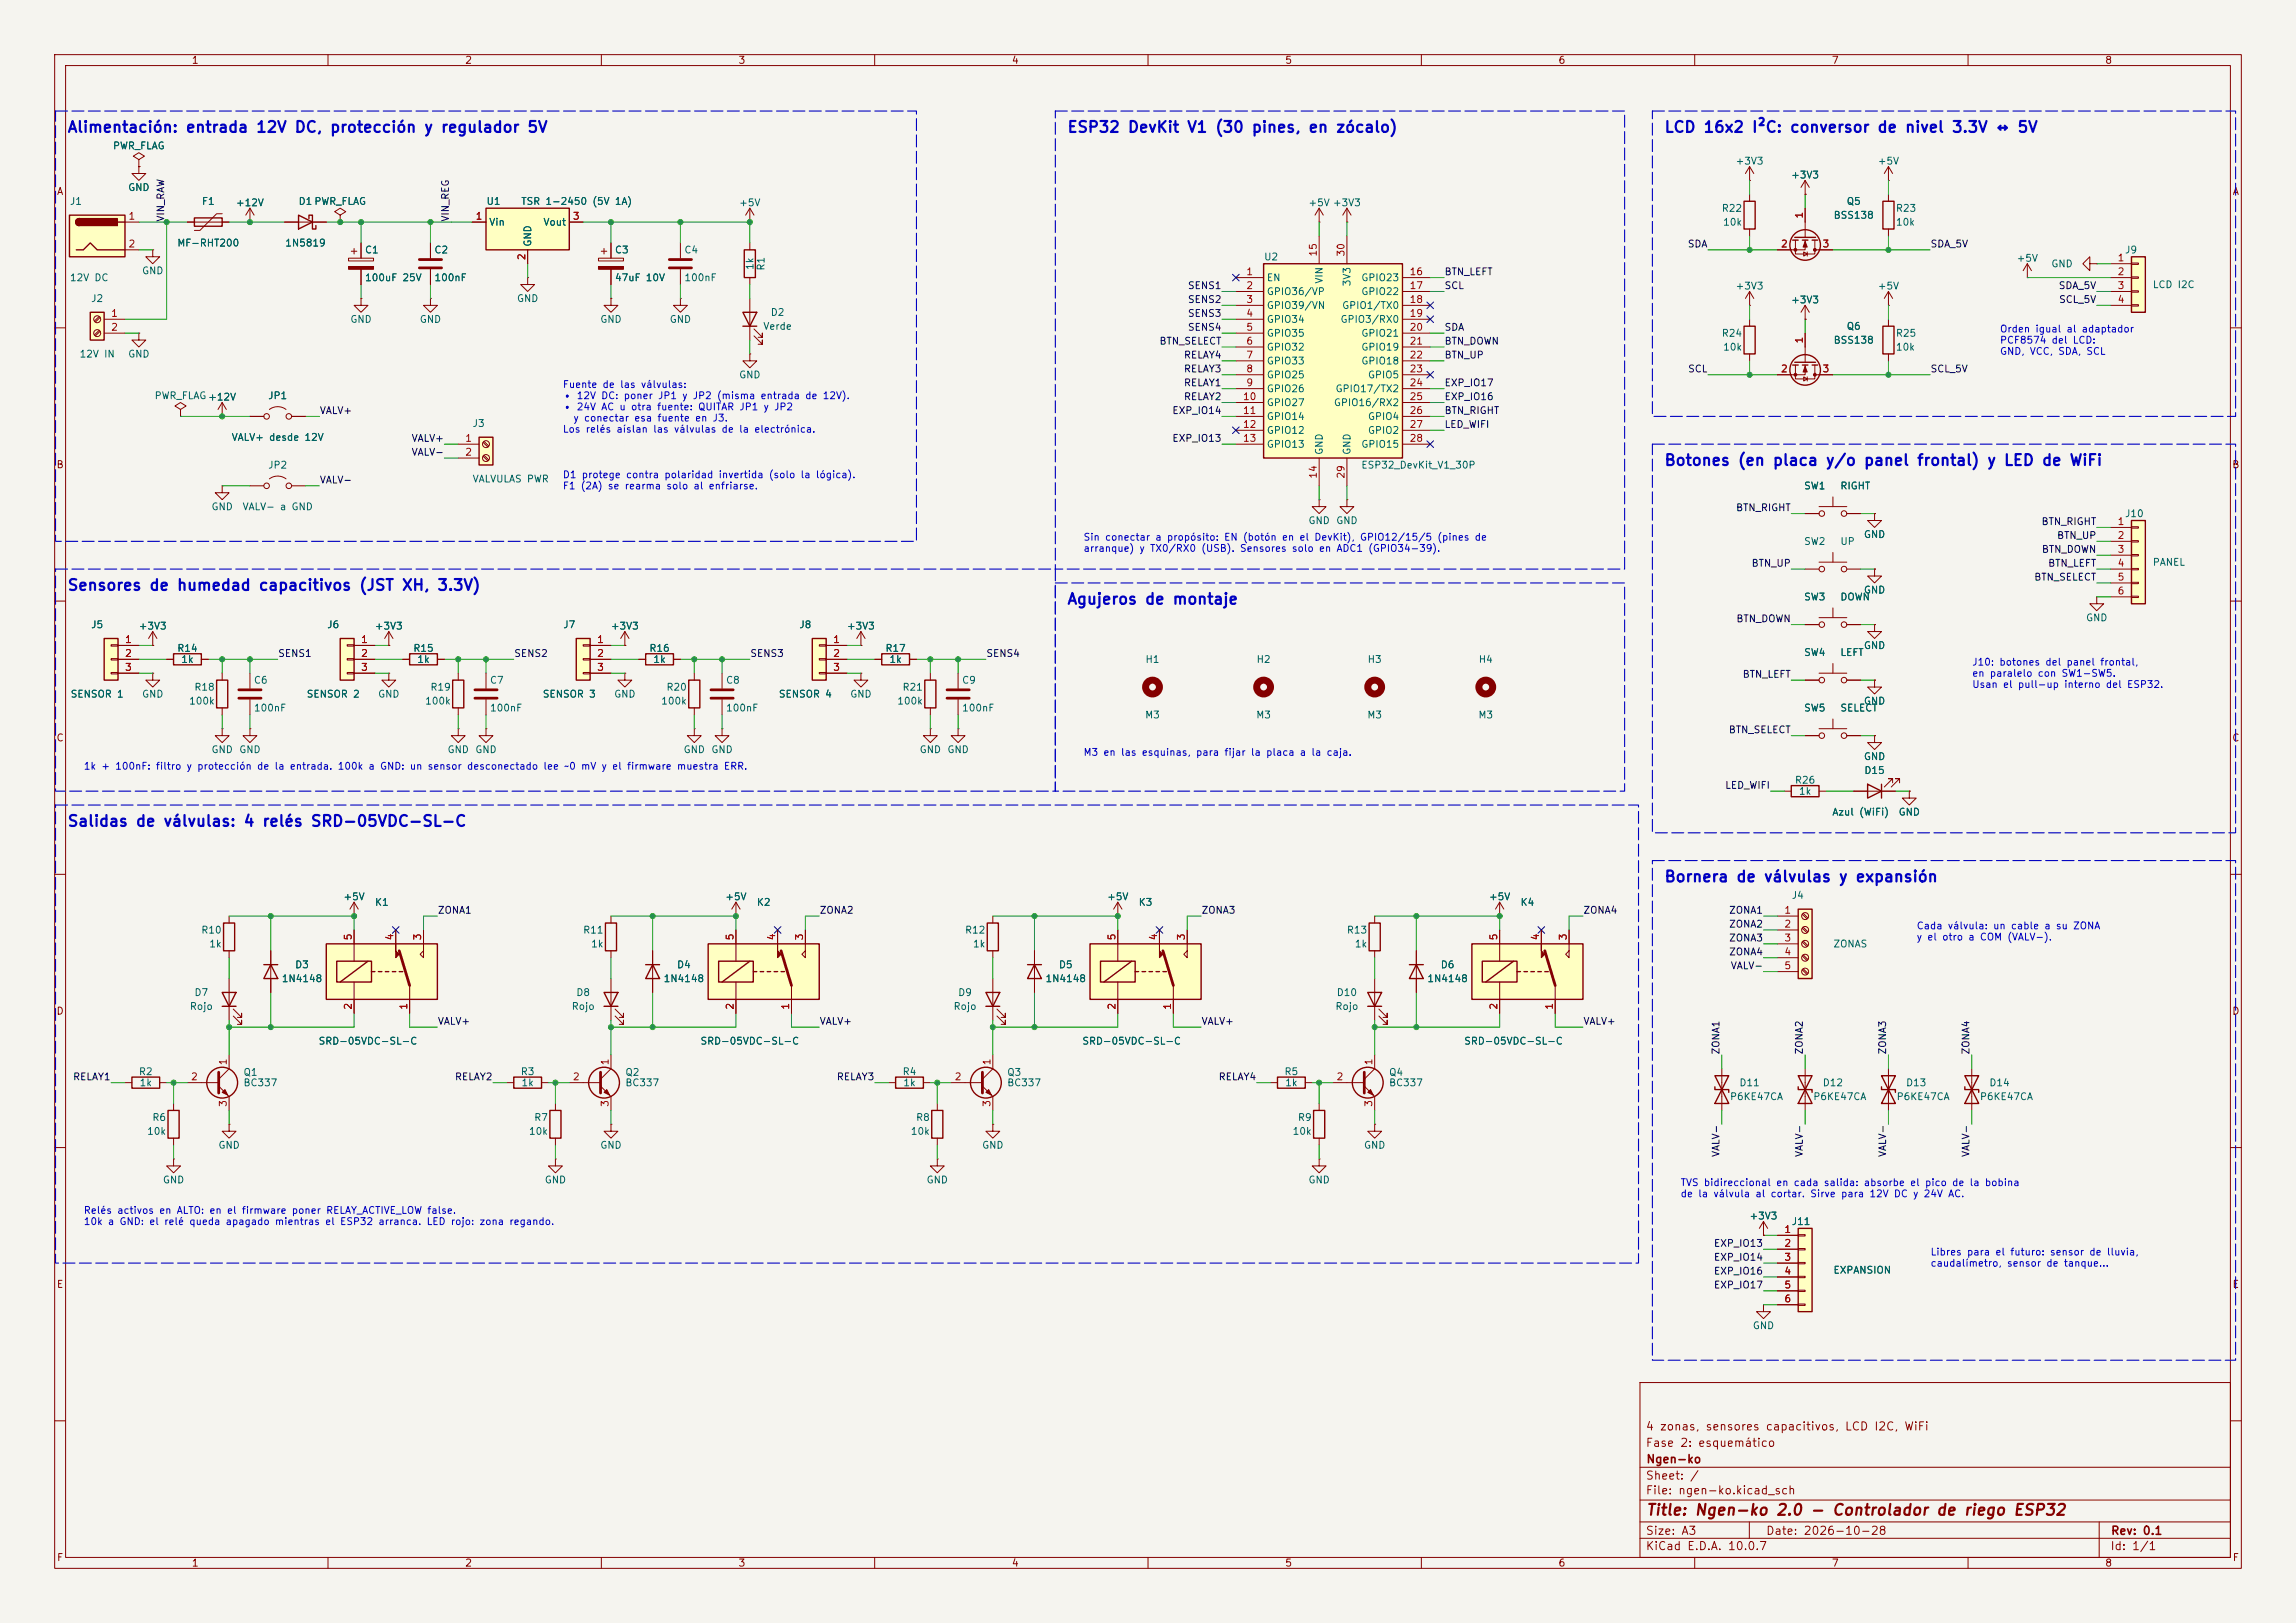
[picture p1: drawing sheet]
<svg xmlns="http://www.w3.org/2000/svg" width="420mm" height="297mm" viewBox="0 0 420 297" stroke-linecap="round" stroke-linejoin="round" font-family="sans-serif">
<defs><g id="words">
<g font-size="2" fill="#0000c2">
<text x="12.2" y="24.7">Alimentación: entrada 12V DC, protección y regulador 5V</text>
<text x="195.1" y="24.7">ESP32 DevKit V1 (30 pines, en zócalo)</text>
<text x="304.3" y="24.7">LCD 16x2 I²C: conversor de nivel 3.3V ↔ 5V</text>
<text x="304.3" y="85.7">Botones (en placa y/o panel frontal) y LED de WiFi</text>
<text x="12.2" y="108.6">Sensores de humedad capacitivos (JST XH, 3.3V)</text>
<text x="195.1" y="111.1">Agujeros de montaje</text>
<text x="12.2" y="151.7">Salidas de válvulas: 4 relés SRD-05VDC-SL-C</text>
<text x="304.3" y="161.9">Bornera de válvulas y expansión</text>
</g>
<text font-size="2" fill="#840000" x="301" y="277.8">Title: Ngen-ko 2.0 - Controlador de riego ESP32</text>
<g font-size="1.5" fill="#840000">
<text x="300.9" y="262.1">4 zonas, sensores capacitivos, LCD I2C, WiFi</text>
<text x="300.9" y="265.1">Fase 2: esquemático</text>
<text x="301" y="268.1">Ngen-ko</text>
<text x="300.9" y="273.8">File: ngen-ko.kicad_sch</text>
<text x="300.9" y="271.1">Sheet: /</text>
<text x="300.9" y="281.2">Size: A3</text>
<text x="322.9" y="281.2">Date: 2026-10-28</text>
<text x="386" y="281.2">Rev: 0.1</text>
<text x="300.9" y="284">KiCad E.D.A. 10.0.7</text>
<text x="385.9" y="284">Id: 1/1</text>
</g>
<g font-size="1.3" fill="#840000">
<text x="35" y="12">1</text>
<text x="85" y="12">2</text>
<text x="135" y="12">3</text>
<text x="185" y="12">4</text>
<text x="235" y="12">5</text>
<text x="285" y="12">6</text>
<text x="335" y="12">7</text>
<text x="385" y="12">8</text>
<text x="10.3" y="36">A</text>
<text x="408.3" y="36">A</text>
<text x="10.2" y="86">B</text>
<text x="408.2" y="86">B</text>
<text x="10.2" y="136">C</text>
<text x="408.2" y="136">C</text>
<text x="10.2" y="186">D</text>
<text x="408.2" y="186">D</text>
<text x="10.3" y="236">E</text>
<text x="408.3" y="236">E</text>
<text x="10.3" y="286">F</text>
<text x="35" y="287">1</text>
<text x="85" y="287">2</text>
<text x="135" y="287">3</text>
<text x="185" y="287">4</text>
<text x="235" y="287">5</text>
<text x="285" y="287">6</text>
<text x="335" y="287">7</text>
<text x="385" y="287">8</text>
<text x="408.3" y="286">F</text>
</g>
<g font-size="1.3" fill="#006464">
<text x="20.6" y="27.6">PWR_FLAG</text>
<text x="23.3" y="35.3">GND</text>
<text x="317.4" y="30.4">+3V3</text>
<text x="327.5" y="33">+3V3</text>
<text x="343.4" y="30.4">+5V</text>
<text x="12.7" y="37.8">J1</text>
<text x="36.8" y="37.8">F1</text>
<text x="43.1" y="38">+12V</text>
<text x="54.5" y="37.8">D1PWR_FLAG</text>
<text x="88.9" y="37.8">U1</text>
<text x="89.4" y="41.6">Vin</text>
<text x="95.2" y="37.8">TSR 1-2450 (5V 1A)</text>
<text x="99.3" y="41.6">Vout</text>
<text x="135.1" y="38">+5V</text>
<text x="239.2" y="38">+5V +3V3</text>
<text x="314.8" y="39.1">R22</text>
<text x="315.1" y="41.6">10k</text>
<text x="335.3" y="40.3">BSS138</text>
<text x="337.7" y="37.8">Q5</text>
<text x="346.7" y="39.1">R23</text>
<text x="346.7" y="41.6">10k</text>
<text x="32.3" y="45.4">MF-RHT200</text>
<text x="52.1" y="45.4">1N5819</text>
<text x="66.7" y="46.7">C1</text>
<text x="79.4" y="46.7">C2</text>
<text x="97.5" y="45.2" transform="rotate(-90 97.5 45.2)">GND</text>
<text x="112.4" y="46.7">C3</text>
<text x="125.1" y="46.7">C4</text>
<text x="231.1" y="48">U2</text>
<text x="388.6" y="46.7">J9</text>
<text x="12.7" y="51.8">12V DC</text>
<text x="25.9" y="50.5">GND</text>
<text x="66.7" y="51.8">100uF 25V</text>
<text x="79.4" y="51.8">100nF</text>
<text x="112.4" y="51.8">47uF 10V</text>
<text x="125.1" y="51.8">100nF</text>
<text x="138.1" y="49.5" transform="rotate(-90 138.1 49.5)">1k</text>
<text x="140.2" y="49.6" transform="rotate(-90 140.2 49.6)">R1</text>
<text x="231.6" y="51.8">EN</text>
<text x="242.3" y="52" transform="rotate(-90 242.3 52)">VIN</text>
<text x="247.3" y="52.5" transform="rotate(-90 247.3 52.5)">3V3</text>
<text x="248.9" y="51.8">GPIO23</text>
<text x="317.4" y="53.3">+3V3</text>
<text x="343.4" y="53.3">+5V</text>
<text x="368.8" y="48.2">+5V</text>
<text x="375.1" y="49.2">GND</text>
<text x="393.7" y="53">LCD I2C</text>
<text x="16.6" y="55.6">J2</text>
<text x="64" y="59.4">GND</text>
<text x="76.7" y="59.4">GND</text>
<text x="94.5" y="55.6">GND</text>
<text x="109.7" y="59.4">GND</text>
<text x="122.4" y="59.4">GND</text>
<text x="140.9" y="58.1">D2</text>
<text x="231.6" y="54.3">GPIO36/VP</text>
<text x="231.6" y="56.8">GPIO39/VN</text>
<text x="231.6" y="59.4">GPIO34</text>
<text x="245.1" y="59.4">GPIO3/RX0</text>
<text x="245.4" y="56.8">GPIO1/TX0</text>
<text x="248.9" y="54.3">GPIO22</text>
<text x="327.5" y="55.8">+3V3</text>
<text x="14.4" y="65.7">12V IN</text>
<text x="23.3" y="65.7">GND</text>
<text x="139.5" y="60.7">Verde</text>
<text x="231.6" y="61.9">GPIO35</text>
<text x="231.6" y="64.5">GPIO32</text>
<text x="248.9" y="61.9">GPIO21</text>
<text x="248.9" y="64.5">GPIO19</text>
<text x="314.8" y="61.9">R24</text>
<text x="315.1" y="64.5">10k</text>
<text x="335.3" y="63.2">BSS138</text>
<text x="337.7" y="60.7">Q6</text>
<text x="346.7" y="61.9">R25</text>
<text x="346.7" y="64.5">10k</text>
<text x="135.1" y="69.5">GND</text>
<text x="231.6" y="67">GPIO33</text>
<text x="231.6" y="69.5">GPIO25</text>
<text x="248.9" y="67">GPIO18</text>
<text x="250.1" y="69.5">GPIO5</text>
<text x="28.2" y="73.4">PWR_FLAG+12V</text>
<text x="38" y="73.6">+12V</text>
<text x="48.9" y="73.4">JP1</text>
<text x="231.6" y="72.1">GPIO26</text>
<text x="231.6" y="74.6">GPIO27</text>
<text x="231.6" y="77.2">GPIO14</text>
<text x="243.9" y="74.6">GPIO16/RX2</text>
<text x="244.2" y="72.1">GPIO17/TX2</text>
<text x="250.1" y="77.2">GPIO4</text>
<text x="42.3" y="81">VALV+ desde 12V</text>
<text x="86.3" y="78.4">J3</text>
<text x="231.6" y="79.7">GPIO12</text>
<text x="231.6" y="82.2">GPIO13</text>
<text x="242.3" y="83.3" transform="rotate(-90 242.3 83.3)">GND</text>
<text x="247.3" y="83.3" transform="rotate(-90 247.3 83.3)">GND</text>
<text x="248.9" y="82.2">GPIO15</text>
<text x="250.1" y="79.7">GPIO2</text>
<text x="48.9" y="86.1">JP2</text>
<text x="86.3" y="88.6">VALVULAS PWR</text>
<text x="248.9" y="86.1">ESP32_DevKit_V1_30P</text>
<text x="329.9" y="89.9">SW1</text>
<text x="336.5" y="89.9">RIGHT</text>
<text x="38.6" y="93.7">GND</text>
<text x="44.3" y="93.7">VALV- a GND</text>
<text x="388.6" y="94.9">J10</text>
<text x="239.2" y="96.2">GND</text>
<text x="244.3" y="96.2">GND</text>
<text x="329.9" y="100">SW2</text>
<text x="336.5" y="100">UP</text>
<text x="340.8" y="98.8">GND</text>
<text x="393.7" y="103.8">PANEL</text>
<text x="329.9" y="110.2">SW3</text>
<text x="336.5" y="110.2">DOWN</text>
<text x="340.8" y="108.9">GND</text>
<text x="381.5" y="114">GND</text>
<text x="16.6" y="115.3">J5</text>
<text x="25.3" y="115.5">+3V3</text>
<text x="32.3" y="119.6">R14</text>
<text x="59.7" y="115.3">J6</text>
<text x="68.5" y="115.5">+3V3</text>
<text x="75.5" y="119.6">R15</text>
<text x="102.9" y="115.3">J7</text>
<text x="111.6" y="115.5">+3V3</text>
<text x="118.7" y="119.6">R16</text>
<text x="146.1" y="115.3">J8</text>
<text x="154.8" y="115.5">+3V3</text>
<text x="161.9" y="119.6">R17</text>
<text x="340.8" y="119.1">GND</text>
<text x="33" y="121.6">1k</text>
<text x="46.3" y="125.4">C6</text>
<text x="76.2" y="121.6">1k</text>
<text x="89.5" y="125.4">C7</text>
<text x="119.4" y="121.6">1k</text>
<text x="132.7" y="125.4">C8</text>
<text x="162.6" y="121.6">1k</text>
<text x="175.9" y="125.4">C9</text>
<text x="209.4" y="121.6">H1</text>
<text x="229.7" y="121.6">H2</text>
<text x="250.1" y="121.6">H3</text>
<text x="270.4" y="121.6">H4</text>
<text x="329.9" y="120.3">SW4</text>
<text x="336.5" y="120.3">LEFT</text>
<text x="12.8" y="128">SENSOR 1</text>
<text x="25.9" y="128">GND</text>
<text x="34.5" y="129.2">100k</text>
<text x="35.4" y="126.7">R18</text>
<text x="46.3" y="130.5">100nF</text>
<text x="56" y="128">SENSOR 2</text>
<text x="69.1" y="128">GND</text>
<text x="77.7" y="129.2">100k</text>
<text x="78.6" y="126.7">R19</text>
<text x="89.5" y="130.5">100nF</text>
<text x="99.2" y="128">SENSOR 3</text>
<text x="112.2" y="128">GND</text>
<text x="120.8" y="129.2">100k</text>
<text x="121.8" y="126.7">R20</text>
<text x="132.7" y="130.5">100nF</text>
<text x="142.4" y="128">SENSOR 4</text>
<text x="155.4" y="128">GND</text>
<text x="164" y="129.2">100k</text>
<text x="165" y="126.7">R21</text>
<text x="175.9" y="130.5">100nF</text>
<text x="209.4" y="131.8">M3</text>
<text x="229.7" y="131.8">M3</text>
<text x="250" y="131.8">M3</text>
<text x="270.3" y="131.8">M3</text>
<text x="329.9" y="130.5">SW5</text>
<text x="336.5" y="130.5">SELECT</text>
<text x="340.8" y="129.2">GND</text>
<text x="38.6" y="138.1">GND</text>
<text x="43.7" y="138.1">GND</text>
<text x="81.8" y="138.1">GND</text>
<text x="86.8" y="138.1">GND</text>
<text x="124.9" y="138.1">GND</text>
<text x="130" y="138.1">GND</text>
<text x="168.1" y="138.1">GND</text>
<text x="173.2" y="138.1">GND</text>
<text x="328.2" y="143.7">R26</text>
<text x="340.8" y="139.4">GND</text>
<text x="340.9" y="141.9">D15</text>
<text x="329" y="145.7">1k</text>
<text x="335.1" y="149.6">Azul (WiFi)</text>
<text x="347.2" y="149.6">GND</text>
<text x="62.7" y="165">+5V</text>
<text x="68.5" y="166.1">K1</text>
<text x="132.6" y="165">+5V</text>
<text x="138.3" y="166.1">K2</text>
<text x="202.4" y="165">+5V</text>
<text x="208.2" y="166.1">K3</text>
<text x="272.3" y="165">+5V</text>
<text x="278" y="166.1">K4</text>
<text x="327.6" y="164.8">J4</text>
<text x="36.7" y="171.1">R10</text>
<text x="38.2" y="173.7">1k</text>
<text x="106.6" y="171.1">R11</text>
<text x="108" y="173.7">1k</text>
<text x="176.4" y="171.1">R12</text>
<text x="177.9" y="173.7">1k</text>
<text x="246.3" y="171.1">R13</text>
<text x="247.7" y="173.7">1k</text>
<text x="335.3" y="173.7">ZONAS</text>
<text x="53.9" y="177.5">D3</text>
<text x="123.7" y="177.5">D4</text>
<text x="193.6" y="177.5">D5</text>
<text x="263.4" y="177.5">D6</text>
<text x="34.6" y="185.1">Rojo</text>
<text x="35.5" y="182.6">D7</text>
<text x="51.4" y="180">1N4148</text>
<text x="104.5" y="185.1">Rojo</text>
<text x="105.3" y="182.6">D8</text>
<text x="121.3" y="180">1N4148</text>
<text x="174.3" y="185.1">Rojo</text>
<text x="175.2" y="182.6">D9</text>
<text x="191.1" y="180">1N4148</text>
<text x="244.2" y="185.1">Rojo</text>
<text x="244.4" y="182.6">D10</text>
<text x="261" y="180">1N4148</text>
<text x="58.2" y="191.5">SRD-05VDC-SL-C</text>
<text x="128" y="191.5">SRD-05VDC-SL-C</text>
<text x="197.9" y="191.5">SRD-05VDC-SL-C</text>
<text x="267.7" y="191.5">SRD-05VDC-SL-C</text>
<text x="25.3" y="197.1">R2</text>
<text x="44.4" y="197.2">Q1</text>
<text x="95.2" y="197.1">R3</text>
<text x="114.3" y="197.2">Q2</text>
<text x="165" y="197.1">R4</text>
<text x="184.1" y="197.2">Q3</text>
<text x="234.9" y="197.1">R5</text>
<text x="254" y="197.2">Q4</text>
<text x="25.4" y="199.1">1k</text>
<text x="44.4" y="199.1">BC337</text>
<text x="95.3" y="199.1">1k</text>
<text x="114.3" y="199.1">BC337</text>
<text x="165.1" y="199.1">1k</text>
<text x="184.1" y="199.1">BC337</text>
<text x="235" y="199.1">1k</text>
<text x="254" y="199.1">BC337</text>
<text x="316.3" y="201.6">P6KE47CA</text>
<text x="318.1" y="199.1">D11</text>
<text x="331.6" y="201.6">P6KE47CA</text>
<text x="333.3" y="199.1">D12</text>
<text x="346.8" y="201.6">P6KE47CA</text>
<text x="348.5" y="199.1">D13</text>
<text x="362.1" y="201.6">P6KE47CA</text>
<text x="363.8" y="199.1">D14</text>
<text x="26.8" y="208">10k</text>
<text x="27.8" y="205.4">R6</text>
<text x="96.6" y="208">10k</text>
<text x="97.6" y="205.4">R7</text>
<text x="166.5" y="208">10k</text>
<text x="167.5" y="205.4">R8</text>
<text x="236.3" y="208">10k</text>
<text x="237.3" y="205.4">R9</text>
<text x="39.8" y="210.5">GND</text>
<text x="109.7" y="210.5">GND</text>
<text x="179.5" y="210.5">GND</text>
<text x="249.4" y="210.5">GND</text>
<text x="29.7" y="216.9">GND</text>
<text x="99.5" y="216.9">GND</text>
<text x="169.4" y="216.9">GND</text>
<text x="239.2" y="216.9">GND</text>
<text x="319.9" y="223.5">+3V3</text>
<text x="327.6" y="224.5">J11</text>
<text x="335.3" y="233.4">EXPANSION</text>
<text x="320.5" y="243.5">GND</text>
</g>
<g font-size="1.3" fill="#a90000">
<text x="23.4" y="40.5">1</text>
<text x="86.9" y="40.5">1</text>
<text x="104.7" y="40.5">3</text>
<text x="330.1" y="40.1" transform="rotate(-90 330.1 40.1)">1</text>
<text x="23.4" y="45.6">2</text>
<text x="96.4" y="47.7" transform="rotate(-90 96.4 47.7)">2</text>
<text x="241.2" y="47.1" transform="rotate(-90 241.2 47.1)">15</text>
<text x="246.2" y="47.1" transform="rotate(-90 246.2 47.1)">30</text>
<text x="325.7" y="45.6">2</text>
<text x="333.3" y="45.6">3</text>
<text x="227.9" y="50.7">1</text>
<text x="227.9" y="53.2">2</text>
<text x="257.7" y="50.7">16</text>
<text x="257.7" y="53.2">17</text>
<text x="387.3" y="48.1">1</text>
<text x="387.3" y="50.7">2</text>
<text x="387.3" y="53.2">3</text>
<text x="20.2" y="58.3">1</text>
<text x="227.9" y="55.7">3</text>
<text x="227.9" y="58.3">4</text>
<text x="257.7" y="55.7">18</text>
<text x="257.7" y="58.3">19</text>
<text x="387.3" y="55.7">4</text>
<text x="20.2" y="60.8">2</text>
<text x="227.9" y="60.8">5</text>
<text x="227.9" y="63.4">6</text>
<text x="227.9" y="65.9">7</text>
<text x="257.7" y="60.8">20</text>
<text x="257.7" y="63.4">21</text>
<text x="257.7" y="65.9">22</text>
<text x="330.1" y="63" transform="rotate(-90 330.1 63)">1</text>
<text x="227.9" y="68.4">8</text>
<text x="227.9" y="71">9</text>
<text x="257.7" y="68.4">23</text>
<text x="257.7" y="71">24</text>
<text x="325.7" y="68.4">2</text>
<text x="333.3" y="68.4">3</text>
<text x="227.3" y="73.5">10</text>
<text x="227.3" y="76.1">11</text>
<text x="257.7" y="73.5">25</text>
<text x="257.7" y="76.1">26</text>
<text x="85" y="81.1">1</text>
<text x="85" y="83.7">2</text>
<text x="227.3" y="78.6">12</text>
<text x="227.3" y="81.1">13</text>
<text x="257.7" y="78.6">27</text>
<text x="257.7" y="81.1">28</text>
<text x="241.2" y="87.7" transform="rotate(-90 241.2 87.7)">14</text>
<text x="246.2" y="87.7" transform="rotate(-90 246.2 87.7)">29</text>
<text x="387.3" y="96.4">1</text>
<text x="387.3" y="98.9">2</text>
<text x="387.3" y="101.5">3</text>
<text x="387.3" y="104">4</text>
<text x="387.3" y="106.5">5</text>
<text x="387.3" y="109.1">6</text>
<text x="22.8" y="118">1</text>
<text x="65.9" y="118">1</text>
<text x="109.1" y="118">1</text>
<text x="152.3" y="118">1</text>
<text x="22.8" y="120.5">2</text>
<text x="22.8" y="123.1">3</text>
<text x="65.9" y="120.5">2</text>
<text x="65.9" y="123.1">3</text>
<text x="109.1" y="120.5">2</text>
<text x="109.1" y="123.1">3</text>
<text x="152.3" y="120.5">2</text>
<text x="152.3" y="123.1">3</text>
<text x="326.3" y="167.5">1</text>
<text x="64.6" y="172.2" transform="rotate(-90 64.6 172.2)">5</text>
<text x="72.3" y="172.2" transform="rotate(-90 72.3 172.2)">4</text>
<text x="77.3" y="172.2" transform="rotate(-90 77.3 172.2)">3</text>
<text x="134.5" y="172.2" transform="rotate(-90 134.5 172.2)">5</text>
<text x="142.1" y="172.2" transform="rotate(-90 142.1 172.2)">4</text>
<text x="147.2" y="172.2" transform="rotate(-90 147.2 172.2)">3</text>
<text x="204.3" y="172.2" transform="rotate(-90 204.3 172.2)">5</text>
<text x="212" y="172.2" transform="rotate(-90 212 172.2)">4</text>
<text x="217" y="172.2" transform="rotate(-90 217 172.2)">3</text>
<text x="274.2" y="172.2" transform="rotate(-90 274.2 172.2)">5</text>
<text x="281.8" y="172.2" transform="rotate(-90 281.8 172.2)">4</text>
<text x="286.9" y="172.2" transform="rotate(-90 286.9 172.2)">3</text>
<text x="326.3" y="170">2</text>
<text x="326.3" y="172.6">3</text>
<text x="326.3" y="175.1">4</text>
<text x="326.3" y="177.7">5</text>
<text x="64.6" y="184.9" transform="rotate(-90 64.6 184.9)">2</text>
<text x="74.8" y="184.9" transform="rotate(-90 74.8 184.9)">1</text>
<text x="134.5" y="184.9" transform="rotate(-90 134.5 184.9)">2</text>
<text x="144.6" y="184.9" transform="rotate(-90 144.6 184.9)">1</text>
<text x="204.3" y="184.9" transform="rotate(-90 204.3 184.9)">2</text>
<text x="214.5" y="184.9" transform="rotate(-90 214.5 184.9)">1</text>
<text x="274.2" y="184.9" transform="rotate(-90 274.2 184.9)">2</text>
<text x="284.3" y="184.9" transform="rotate(-90 284.3 184.9)">1</text>
<text x="34.8" y="198">2</text>
<text x="41.8" y="195" transform="rotate(-90 41.8 195)">1</text>
<text x="104.7" y="198">2</text>
<text x="111.6" y="195" transform="rotate(-90 111.6 195)">1</text>
<text x="174.5" y="198">2</text>
<text x="181.5" y="195" transform="rotate(-90 181.5 195)">1</text>
<text x="244.4" y="198">2</text>
<text x="251.3" y="195" transform="rotate(-90 251.3 195)">1</text>
<text x="41.8" y="202.7" transform="rotate(-90 41.8 202.7)">3</text>
<text x="111.6" y="202.7" transform="rotate(-90 111.6 202.7)">3</text>
<text x="181.5" y="202.7" transform="rotate(-90 181.5 202.7)">3</text>
<text x="251.3" y="202.7" transform="rotate(-90 251.3 202.7)">3</text>
<text x="326.3" y="225.9">1</text>
<text x="326.3" y="228.5">2</text>
<text x="326.3" y="231">3</text>
<text x="326.3" y="233.5">4</text>
<text x="326.3" y="236.1">5</text>
<text x="326.3" y="238.6">6</text>
</g>
<g font-size="1.3" fill="#0f0f0f">
<text x="30.4" y="40.7" transform="rotate(-90 30.4 40.7)">VIN_RAW</text>
<text x="82.4" y="40.7" transform="rotate(-90 82.4 40.7)">VIN_REG</text>
<text x="308.6" y="45.6">SDA</text>
<text x="353" y="45.6">SDA_5V</text>
<text x="217.2" y="53.2">SENS1</text>
<text x="264.1" y="50.7">BTN_LEFT</text>
<text x="264.1" y="53.2">SCL</text>
<text x="376.5" y="53.2">SDA_5V</text>
<text x="217.2" y="58.3">SENS3</text>
<text x="217.2" y="55.8">SENS2</text>
<text x="376.5" y="55.8">SCL_5V</text>
<text x="212" y="63.4">BTN_SELECT</text>
<text x="216.5" y="65.9">RELAY4</text>
<text x="217.2" y="60.8">SENS4</text>
<text x="264.1" y="65.9">BTN_UP</text>
<text x="264.1" y="60.8">SDA</text>
<text x="264.1" y="63.4">BTN_DOWN</text>
<text x="216.5" y="71">RELAY1</text>
<text x="216.5" y="68.5">RELAY3</text>
<text x="264.1" y="71">EXP_IO17</text>
<text x="308.7" y="68.5">SCL</text>
<text x="353" y="68.5">SCL_5V</text>
<text x="58.4" y="76.1">VALV+</text>
<text x="214.3" y="76.1">EXP_IO14</text>
<text x="216.5" y="73.5">RELAY2</text>
<text x="264.1" y="73.5">EXP_IO16</text>
<text x="264.1" y="76.1">BTN_RIGHT</text>
<text x="75.2" y="81.2">VALV+</text>
<text x="75.2" y="83.7">VALV-</text>
<text x="214.3" y="81.2">EXP_IO13</text>
<text x="264.1" y="78.6">LED_WIFI</text>
<text x="58.4" y="88.8">VALV-</text>
<text x="317.5" y="93.9">BTN_RIGHT</text>
<text x="373.3" y="96.4">BTN_RIGHT</text>
<text x="373.4" y="101.5">BTN_DOWN</text>
<text x="376.2" y="98.9">BTN_UP</text>
<text x="320.3" y="104">BTN_UP</text>
<text x="372" y="106.6">BTN_SELECT</text>
<text x="374.5" y="104">BTN_LEFT</text>
<text x="317.5" y="114.2">BTN_DOWN</text>
<text x="50.8" y="120.5">SENS1</text>
<text x="94" y="120.5">SENS2</text>
<text x="137.1" y="120.5">SENS3</text>
<text x="180.3" y="120.5">SENS4</text>
<text x="318.7" y="124.3">BTN_LEFT</text>
<text x="316.1" y="134.5">BTN_SELECT</text>
<text x="315.5" y="144.7">LED_WIFI</text>
<text x="80" y="167.5">ZONA1</text>
<text x="149.8" y="167.5">ZONA2</text>
<text x="219.7" y="167.5">ZONA3</text>
<text x="289.5" y="167.5">ZONA4</text>
<text x="316.2" y="167.5">ZONA1</text>
<text x="316.2" y="172.6">ZONA3</text>
<text x="316.2" y="170.1">ZONA2</text>
<text x="316.2" y="175.1">ZONA4</text>
<text x="316.5" y="177.7">VALV-</text>
<text x="80" y="187.8">VALV+</text>
<text x="149.8" y="187.8">VALV+</text>
<text x="219.7" y="187.8">VALV+</text>
<text x="289.5" y="187.8">VALV+</text>
<text x="13.3" y="198">RELAY1</text>
<text x="83.1" y="198">RELAY2</text>
<text x="153" y="198">RELAY3</text>
<text x="222.8" y="198">RELAY4</text>
<text x="314.8" y="193.1" transform="rotate(-90 314.8 193.1)">ZONA1</text>
<text x="330.1" y="193.1" transform="rotate(-90 330.1 193.1)">ZONA2</text>
<text x="345.3" y="193.1" transform="rotate(-90 345.3 193.1)">ZONA3</text>
<text x="360.6" y="193.1" transform="rotate(-90 360.6 193.1)">ZONA4</text>
<text x="314.8" y="211.8" transform="rotate(-90 314.8 211.8)">VALV-</text>
<text x="330.1" y="211.8" transform="rotate(-90 330.1 211.8)">VALV-</text>
<text x="345.3" y="211.8" transform="rotate(-90 345.3 211.8)">VALV-</text>
<text x="360.6" y="211.8" transform="rotate(-90 360.6 211.8)">VALV-</text>
<text x="313.4" y="231">EXP_IO14</text>
<text x="313.4" y="233.6">EXP_IO16</text>
<text x="313.4" y="228.5">EXP_IO13</text>
<text x="313.4" y="236.1">EXP_IO17</text>
</g>
<g font-size="1.3" fill="#0000c2">
<text x="365.7" y="61.1">Orden igual al adaptador</text>
<text x="365.7" y="63.2">PCF8574 del LCD:</text>
<text x="365.7" y="65.2">GND, VCC, SDA, SCL</text>
<text x="102.8" y="71.3">Fuente de las válvulas:</text>
<text x="102.8" y="73.4">• 12V DC: poner JP1 y JP2 (misma entrada de 12V).</text>
<text x="102.8" y="75.4">• 24V AC u otra fuente: QUITAR JP1 y JP2</text>
<text x="104.8" y="77.4">y conectar esa fuente en J3.</text>
<text x="102.8" y="79.5">Los relés aíslan las válvulas de la electrónica.</text>
<text x="102.8" y="87.8">D1 protege contra polaridad invertida (solo la lógica).</text>
<text x="102.8" y="89.9">F1 (2A) se rearma solo al enfriarse.</text>
<text x="198.1" y="99.2">Sin conectar a propósito: EN (botón en el DevKit), GPIO12/15/5 (pines de</text>
<text x="198.1" y="101.3">arranque) y TX0/RX0 (USB). Sensores solo en ADC1 (GPIO34-39).</text>
<text x="360.7" y="122.1">J10: botones del panel frontal,</text>
<text x="360.7" y="124.2">en paralelo con SW1-SW5.</text>
<text x="360.7" y="126.2">Usan el pull-up interno del ESP32.</text>
<text x="15.2" y="141.2">1k + 100nF: filtro y protección de la entrada. 100k a GND: un sensor desconectado lee ~0 mV y el firmware muestra ERR.</text>
<text x="198.1" y="138.6">M3 en las esquinas, para fijar la placa a la caja.</text>
<text x="350.5" y="170.4">Cada válvula: un cable a su ZONA</text>
<text x="350.5" y="172.4">y el otro a COM (VALV-).</text>
<text x="307.3" y="217.4">TVS bidireccional en cada salida: absorbe el pico de la bobina</text>
<text x="307.3" y="219.4">de la válvula al cortar. Sirve para 12V DC y 24V AC.</text>
<text x="15.2" y="222.4">Relés activos en ALTO: en el firmware poner RELAY_ACTIVE_LOW false.</text>
<text x="15.2" y="224.5">10k a GND: el relé queda apagado mientras el ESP32 arranca. LED rojo: zona regando.</text>
<text x="353" y="230.1">Libres para el futuro: sensor de lluvia,</text>
<text x="353" y="232.1">caudalímetro, sensor de tanque...</text>
</g>
</g></defs>
<path d="M0 0h420v297h-420z" fill="#f5f4ef" stroke="#f5f4ef" stroke-width=".18"/>
<g fill="none" stroke="#840000" stroke-width=".18">
<path d="M10 10h400v277h-400zM12 12h396v273h-396zM60 10v2M110 10v2M160 10v2M210 10v2M260 10v2M310 10v2M360 10v2M10 60h2M408 60h2M10 110h2"/>
<path d="M27.9 118.1h.1M27.9 115.6l-.7 1.2M27.9 115.6l.8 1.2M27.9 115.6v2.5M408 110h2M27.9 123.2v1.3h1.3l-1.3 1.2-1.2-1.2h1.2M27.9 123.2h.1M30.5 120.7h1.2M36.8 120.7h1.3M40.6 123.2v1.3M40.6 129.5v1.3M10 160h2"/>
<path d="M408 160h2M162.6 198.1h1.2M168.9 198.1h1.3M174 198.1h5.7M179.7 198.8l1.9 1.9v2.5M181.6 193v2.6l-1.9 1.9M232.4 198.1h1.3M238.8 198.1h1.2M10 210h2M171.4 201.9v1.3M171.4 208.3v1.3M181.6 205.7v1.3h1.3l-1.3 1.3-1.3-1.3h1.3"/>
<path d="M181.6 205.7h.1M241.3 212.1v1.3h1.3l-1.3 1.2-1.3-1.2h1.3M241.3 212.1h.1M408 210h2M300 253h108v32h-108zM10 260h2M300 278.5h108M300 274.5h108M300 268.5h108M320 278.5v3M384 278.5v6.5M408 260h2"/>
<path d="M60 285v2M110 285v2M160 285v2M210 285v2M260 285v2M300 281.5h108M310 285v2M360 285v2"/>
</g>
<g fill="none" stroke="#840000" stroke-width="1.3">
<circle cx="231.1" cy="125.7" r="1.27"/>
<circle cx="251.5" cy="125.7" r="1.27"/>
<circle cx="271.8" cy="125.7" r="1.27"/>
</g>
<g fill="none" stroke="#840000" stroke-width=".25">
<path d="M31.7 119.6h5.1v2.1h-5.1zM39.6 124.5h2.1v5h-2.1zM163.8 197.1h5.1v2h-5.1zM233.7 197.1h5.1v2h-5.1zM170.4 203.2h2.1v5.1h-2.1z"/>
<circle cx="180.3" cy="198.1" r="2.82"/>
</g>
<path d="M179.7 196.2v3.8" fill="none" stroke="#840000" stroke-width=".51"/>
<path d="M180.3 199.9l.5-.5 .6 1z" fill="#840000" stroke="#840000" stroke-width=".18"/>
<path d="M19 116.8h2.6v7.7h-2.6z" fill="#ffffc2"/>
<g fill="none" stroke="#840000" stroke-width=".25">
<path d="M136.1 45.7h2.1v5.1h-2.1zM19 116.8h2.6v7.7h-2.6zM48.3 176.5h2.5M49.5 176.5l1.3 2.6h-2.5zM118.1 176.5h2.5M119.4 176.5l1.2 2.6h-2.5zM188 176.5h2.5M189.2 176.5l1.3 2.6h-2.5zM250.4 168.9h2.1v5.1h-2.1zM257.8 176.5h2.5M259.1 176.5l1.2 2.6h-2.5zM40.6 181.6h2.6l-1.3 2.6z"/>
<path d="M40.6 184.2h2.6M240.3 203.2h2v5.1h-2z"/>
<circle cx="250.2" cy="198.1" r="2.82"/>
</g>
<g fill="none" stroke="#840000" stroke-width=".18">
<path d="M111.8 54.6v1.3h1.2l-1.2 1.3-1.3-1.3h1.3M111.8 54.6h.1M137.2 44.5v1.2M137.2 50.8v1.3M20.3 118h1.3v.2h-1.3zM21.6 118.1h3.8M20.3 120.5h1.3v.3h-1.3zM20.3 123.1h1.3v.2h-1.3zM21.6 120.7h3.8M21.6 123.2h3.8M41.9 179.1v7.6M49.5 174v7.6"/>
<path d="M64.8 167.6h.1M64.8 165.1l-.8 1.3M64.8 165.1l.7 1.3M64.8 165.1v2.5M119.4 174v7.6M189.2 174v7.6M251.5 167.6v1.3M251.5 174v1.3M259.1 174v7.6M274.3 167.6h.1M274.3 165.1l-.7 1.3M274.3 165.1l.8 1.3"/>
<path d="M274.3 165.1v2.5M42.7 185.9l1.5 1.6v-.8v.8h-.8M42.7 184.7l1.5 1.5v-.8v.8h-.8M243.8 198.1h5.8M249.6 198.8l1.9 1.9v2.5M251.5 193v2.6l-1.9 1.9M241.3 201.9v1.3M241.3 208.3v1.3"/>
</g>
<path d="M249.6 196.2v3.8" fill="none" stroke="#840000" stroke-width=".51"/>
<path d="M250.2 199.9l.5-.5 .5 1z" fill="#840000" stroke="#840000" stroke-width=".18"/>
<path d="M231.1 48.3h25.4v35.5h-25.4z" fill="#ffffc2"/>
<path d="M231.1 48.3h25.4v35.5h-25.4zM82.8 124.5h2v5h-2zM40.9 168.9h2v5.1h-2zM250.2 181.6h2.5l-1.2 2.6zM250.2 184.2h2.5" fill="none" stroke="#840000" stroke-width=".25"/>
<g fill="none" stroke="#840000" stroke-width=".18">
<path d="M241.3 38.1v2.5M241.3 38.1l-.8 1.3M241.3 38.1l.8 1.3M246.4 38.1v2.5M246.4 38.1l-.8 1.3M246.4 38.1l.7 1.3M109.5 47.2h4.5v.6h-4.5zM110 46h1M110.5 45.5v1M111.8 44.5v2.7M111.8 49.3v2.8M124.5 54.6v1.3h1.2l-1.2 1.3-1.3-1.3h1.3"/>
<path d="M124.5 54.6h.1M124.5 44.5v2.7M124.5 49.3v2.8M226.1 50.8h5M226.1 53.3h5M226.1 55.9h5M226.1 58.4h5M241.3 40.6h.1M241.3 43.2v5.1M246.4 40.6h.1M246.4 43.2v5.1M256.5 50.8h5.1"/>
<path d="M256.5 53.3h5.1M256.5 55.9h5.1M256.5 58.4h5.1M226.1 61h5M226.1 63.5h5M226.1 66h5M226.1 68.6h5M226.1 71.1h5M226.1 73.7h5M226.1 76.2h5M226.1 78.7h5M256.5 61h5.1"/>
<path d="M256.5 63.5h5.1M256.5 66h5.1M256.5 68.6h5.1M256.5 71.1h5.1M256.5 73.7h5.1M256.5 76.2h5.1M256.5 78.7h5.1M226.1 81.3h5M241.3 91.4v1.3h1.3l-1.3 1.3-1.3-1.3h1.3M241.3 91.4h.1M241.3 83.8v5.1M246.4 91.4v1.3h1.2l-1.2 1.3-1.3-1.3h1.3"/>
<path d="M246.4 91.4h.1M246.4 83.8v5.1M256.5 81.3h5.1M71.1 118.1h.1M71.1 115.6l-.7 1.2M71.1 115.6l.8 1.2M71.1 115.6v2.5M40.6 133.4v1.2h1.3l-1.3 1.3-1.2-1.3h1.2M40.6 133.4h.1M45.7 133.4v1.2h1.3l-1.3 1.3-1.3-1.3h1.3M45.7 133.4h.1M71.1 123.2v1.3h1.3l-1.3 1.2-1.3-1.2h1.3"/>
<path d="M71.1 123.2h.1M83.8 133.4v1.2h1.3l-1.3 1.3-1.3-1.3h1.3M83.8 133.4h.1M83.8 123.2v1.3M83.8 129.5v1.3M41.9 167.6v1.3M41.9 174v1.3M251.5 179.1v7.6M252.2 185.9l1.5 1.6v-.8v.8h-.7M252.2 184.7l1.5 1.5v-.8v.8h-.7"/>
</g>
<path d="M122.4 47.5h4.1M122.4 49h4.1" fill="none" stroke="#840000" stroke-width=".51"/>
<path d="M109.5 48.8h4.5v.5h-4.5z" fill="#840000" stroke="#840000" stroke-width=".18"/>
<path d="M62.2 116.8h2.6v7.7h-2.6z" fill="#ffffc2"/>
<path d="M62.2 116.8h2.6v7.7h-2.6z" fill="none" stroke="#840000" stroke-width=".25"/>
<path d="M63.5 118h1.3v.2h-1.3zM64.8 118.1h3.8M45.7 123.2v2.8M45.7 128v2.8M63.5 120.5h1.3v.3h-1.3zM63.5 123.1h1.3v.2h-1.3zM64.8 120.7h3.8M64.8 123.2h3.8" fill="none" stroke="#840000" stroke-width=".18"/>
<path d="M43.7 126.2h4.1M43.7 127.8h4.1" fill="none" stroke="#840000" stroke-width=".51"/>
<path d="M199.4 172.7h20.3v10.2h-20.3z" fill="#ffffc2"/>
<g fill="none" stroke="#840000" stroke-width=".18">
<path d="M137.2 54.6v7.6M137.2 64.8v1.2h1.2l-1.2 1.3-1.3-1.3h1.3M137.2 64.8h.1M137.9 61.5l1.5 1.5v-.8v.8h-.7M137.9 60.2l1.5 1.5v-.7v.7h-.7M330.2 94h2.5M332.7 92.7h5.1M335.3 90.9v1.8M337.8 94h2.6M342.9 94v1.3h1.3l-1.3 1.2-1.3-1.2h1.3M342.9 94h.1M330.2 114.3h2.5"/>
<path d="M330.2 104.1h2.5M332.7 113h5.1M332.7 102.9h5.1M335.3 101.1v1.8M335.3 111.3v1.7M337.8 114.3h2.6M337.8 104.1h2.6M342.9 104.1v1.3h1.3l-1.3 1.3-1.3-1.3h1.3M342.9 104.1h.1M330.2 134.6h2.5M332.7 133.4h5.1M335.3 131.6v1.8"/>
<path d="M337.8 134.6h2.6M342.9 124.5v1.2h1.3l-1.3 1.3-1.3-1.3h1.3M342.9 124.5h.1M204.5 167.6h.1M204.5 165.1v2.5M204.5 170.2v5.7M204.5 179.7v5.7M204.5 165.1l-.8 1.3M204.5 165.1l.7 1.3M212.1 170.2v2.5M217.2 170.2v5.1l-.7-.7 .7-.6M214.6 180.3v5.1"/>
<path d="M251.5 205.7v1.3h1.2l-1.2 1.3-1.3-1.3h1.3M251.5 205.7h.1"/>
<circle cx="333.2" cy="94" r=".51"/>
<circle cx="337.3" cy="94" r=".51"/>
<circle cx="333.2" cy="104.1" r=".51"/>
<circle cx="333.2" cy="114.3" r=".51"/>
<circle cx="337.3" cy="114.3" r=".51"/>
<circle cx="337.3" cy="104.1" r=".51"/>
<circle cx="333.2" cy="134.6" r=".51"/>
<circle cx="337.3" cy="134.6" r=".51"/>
</g>
<path d="M135.9 57.2h2.5l-1.2 2.5zM135.9 59.7h2.5M199.4 172.7h20.3v10.2h-20.3zM201.3 175.9h6.3v3.8h-6.3zM207 175.9l-5.1 3.8M207.6 177.8h.7M208.9 177.8h.6M210.2 177.8h.6M211.5 177.8h.6M212.7 177.8h.7" fill="none" stroke="#840000" stroke-width=".25"/>
<path d="M212.7 174l1.9 6.3" fill="none" stroke="#840000" stroke-width=".51"/>
<path d="M212.1 172.7v1.3l.6 .6-.6 .7z" fill="#840000" stroke="#840000" stroke-width=".18"/>
<path d="M269.2 172.7h20.4v10.2h-20.4z" fill="#ffffc2"/>
<g fill="none" stroke="#840000" stroke-width=".18">
<path d="M342.9 114.3v1.3h1.3l-1.3 1.2-1.3-1.2h1.3M342.9 114.3h.1M330.2 124.5h2.5M332.7 123.2h5.1M335.3 121.4v1.8M337.8 124.5h2.6M274.3 170.2v5.7M274.3 179.7v5.7M281.9 170.2v2.5M287 170.2v5.1l-.6-.7 .6-.6M284.5 180.3v5.1"/>
<circle cx="333.2" cy="124.5" r=".51"/>
<circle cx="337.3" cy="124.5" r=".51"/>
</g>
<path d="M269.2 172.7h20.4v10.2h-20.4zM271.1 175.9h6.4v3.8h-6.4zM276.9 175.9l-5.1 3.8M277.5 177.8h.6M278.8 177.8h.6M280 177.8h.7M281.3 177.8h.6M282.6 177.8h.6" fill="none" stroke="#840000" stroke-width=".25"/>
<path d="M282.6 174l1.9 6.3" fill="none" stroke="#840000" stroke-width=".51"/>
<path d="M281.9 172.7v1.3l.7 .6-.7 .7z" fill="#840000" stroke="#840000" stroke-width=".18"/>
<path d="M389.9 95.3h2.5v15.2h-2.5z" fill="#ffffc2"/>
<path d="M389.9 95.3h2.5v15.2h-2.5zM327.7 143.8h5v2h-5zM341.6 143.5l2.6 1.3-2.6 1.3zM344.2 143.5v2.6M30.7 203.2h2.1v5.1h-2.1z" fill="none" stroke="#840000" stroke-width=".25"/>
<g fill="none" stroke="#840000" stroke-width=".18">
<path d="M386.1 96.5h3.8M386.1 99.1h3.8M389.9 96.4h1.3v.2h-1.3zM389.9 98.9h1.3v.3h-1.3zM383.5 109.2v1.3h1.3l-1.3 1.3-1.2-1.3h1.2M383.5 109.2h.1M386.1 101.6h3.8M386.1 104.1h3.8M386.1 106.7h3.8M386.1 109.2h3.8M389.9 101.5h1.3v.2h-1.3zM389.9 104h1.3v.3h-1.3z"/>
<path d="M389.9 106.6h1.3v.2h-1.3zM389.9 109.1h1.3v.2h-1.3zM170.2 133.4v1.2h1.2l-1.2 1.3-1.3-1.3h1.3M170.2 133.4h.1M175.3 123.2v2.8M175.3 128v2.8M342.9 134.6v1.3h1.3l-1.3 1.3-1.3-1.3h1.3M342.9 134.6h.1M326.4 144.8h1.3M332.7 144.8h1.3M339.1 144.8h7.6M346.2 143.3v-.8h-.8h.8l-1.5 1.5"/>
<path d="M347.5 143.3v-.8h-.8h.8l-1.6 1.5M349.2 144.8v1.3h1.3l-1.3 1.2-1.2-1.2h1.2M349.2 144.8h.1M31.7 201.9v1.3M31.7 208.3v1.3M41.9 205.7v1.3h1.3l-1.3 1.3-1.3-1.3h1.3M41.9 205.7h.1"/>
</g>
<path d="M173.2 126.2h4.1M173.2 127.8h4.1" fill="none" stroke="#840000" stroke-width=".51"/>
<path d="M148.6 116.8h2.5v7.7h-2.5z" fill="#ffffc2"/>
<g fill="none" stroke="#840000" stroke-width=".25">
<path d="M74.9 119.6h5.1v2.1h-5.1zM148.6 116.8h2.5v7.7h-2.5zM169.2 124.5h2v5h-2zM110.7 168.9h2.1v5.1h-2.1zM110.5 181.6h2.5l-1.2 2.6zM110.5 184.2h2.5M313.7 196.9h2.5l-2.5 5h2.5zM313.7 198.9v.5h2.5v.5M328.9 196.9h2.6l-2.6 5h2.6zM328.9 198.9v.5h2.6v.5"/>
<circle cx="110.5" cy="198.1" r="2.82"/>
</g>
<g fill="none" stroke="#840000" stroke-width=".18">
<path d="M149.9 118h1.2v.2h-1.2zM151.1 118.1h3.8M157.5 118.1h.1M157.5 115.6l-.8 1.2M157.5 115.6l.7 1.2M157.5 115.6v2.5M73.7 120.7h1.2M80 120.7h1.3M149.9 120.5h1.2v.3h-1.2zM149.9 123.1h1.2v.2h-1.2zM151.1 120.7h3.8M151.1 123.2h3.8"/>
<path d="M157.5 123.2v1.3h1.2l-1.2 1.2-1.3-1.2h1.3M157.5 123.2h.1M170.2 123.2v1.3M170.2 129.5v1.3M175.3 133.4v1.2h1.2l-1.2 1.3-1.3-1.3h1.3M175.3 133.4h.1M111.8 167.6v1.3M111.8 174v1.3M111.8 179.1v7.6M104.1 198.1h5.8M109.9 198.8l1.9 1.9v2.5M111.8 193v2.6l-1.9 1.9"/>
<path d="M112.5 185.9l1.5 1.6v-.8v.8h-.7M112.5 184.7l1.5 1.5v-.8v.8h-.7M315 195.6v7.6M330.2 195.6v7.6M101.6 212.1v1.3h1.3l-1.3 1.2-1.3-1.2h1.3M101.6 212.1h.1M111.8 205.7v1.3h1.2l-1.2 1.3-1.3-1.3h1.3M111.8 205.7h.1M171.4 212.1v1.3h1.3l-1.3 1.2-1.2-1.2h1.2M171.4 212.1h.1"/>
</g>
<path d="M109.9 196.2v3.8" fill="none" stroke="#840000" stroke-width=".51"/>
<path d="M110.5 199.9l.5-.5 .5 1z" fill="#840000" stroke="#840000" stroke-width=".18"/>
<path d="M129.5 172.7h20.4v10.2h-20.4z" fill="#ffffc2"/>
<g fill="none" stroke="#840000" stroke-width=".18">
<path d="M52.1 40.6h7.6M63.8 47.2h4.5v.6h-4.5zM64.3 46h1M64.8 45.5v1M66 44.5v2.7M66 49.3v2.8M78.7 44.5v2.7M78.7 49.3v2.8M127 133.4v1.2h1.3l-1.3 1.3-1.3-1.3h1.3M127 133.4h.1M132.1 133.4v1.2h1.2l-1.2 1.3-1.3-1.3h1.3M132.1 133.4h.1"/>
<path d="M132.1 123.2v2.8M132.1 128v2.8M134.6 167.6h.1M134.6 165.1v2.5M134.6 170.2v5.7M134.6 179.7v5.7M134.6 165.1l-.7 1.3M134.6 165.1l.8 1.3M142.2 170.2v2.5M147.3 170.2v5.1l-.6-.7 .6-.6M144.8 180.3v5.1M101.6 201.9v1.3"/>
<path d="M101.6 208.3v1.3"/>
</g>
<path d="M54.6 39.4l2.5 1.2-2.5 1.3zM56.5 40v-.6h.6v2.5h.7v-.6M129.5 172.7h20.4v10.2h-20.4zM131.4 175.9h6.4v3.8h-6.4zM137.2 175.9l-5.1 3.8M137.8 177.8h.6M139.1 177.8h.6M140.3 177.8h.7M141.6 177.8h.6M142.9 177.8h.6M100.6 203.2h2v5.1h-2z" fill="none" stroke="#840000" stroke-width=".25"/>
<path d="M76.7 47.5h4.1M76.7 49h4.1M130 126.2h4.1M130 127.8h4.1M142.9 174l1.9 6.3" fill="none" stroke="#840000" stroke-width=".51"/>
<g fill="#840000" stroke="#840000" stroke-width=".18">
<path d="M142.2 172.7v1.3l.7 .6-.7 .7z"/>
<path d="M63.8 48.8h4.5v.5h-4.5z"/>
</g>
<path d="M12.7 39.4h10.2v7.6h-10.2z" fill="#ffffc2"/>
<path d="M12.7 39.4h10.2v7.6h-10.2zM14 45.7h1.2l1.3-1.2 1.3 1.2h5.1M14.5 40a.64 .64 0 0 0-.7 .6 .64 .64 0 0 0 .7 .7M21.6 40.6h1.3" fill="none" stroke="#840000" stroke-width=".25"/>
<g fill="#840000" stroke="#840000" stroke-width=".25">
<path d="M14 40.2l.5-.2v1.3a.63 .63 0 0 1-.6-.4 .63 .63 0 0 1 .1-.7z"/>
<path d="M14.5 40h7v1.3h-7z"/>
</g>
<path d="M22.9 40.6h2.5M22.9 45.7h2.5M370.8 50.8h.1M370.8 48.3l-.7 1.2M370.8 48.3l.8 1.2M370.8 48.3v2.5" fill="none" stroke="#840000" stroke-width=".18"/>
<path d="M87.6 80h2.6v5.1h-2.6z" fill="#ffffc2"/>
<path d="M319 36.8h2.1v5.1h-2.1zM344.4 36.8h2.1v5.1h-2.1zM87.6 80h2.6v5.1h-2.6z" fill="none" stroke="#840000" stroke-width=".25"/>
<g fill="none" stroke="#840000" stroke-width=".18">
<path d="M25.4 29.2l1-.6-1-.7-1 .7 1 .6v1.3M25.4 30.5h.1M320 35.6v1.2M345.4 35.6v1.2M96.5 50.8v1.3h1.3l-1.3 1.2-1.3-1.2h1.3M96.5 50.8h.1M320 41.9v1.3M345.4 41.9v1.3M83.8 81.3h3.8M83.8 83.8h3.8M88.4 80.9l.8 .9M88.4 83.5l.8 .8"/>
<path d="M88.5 80.8l.9 .8M88.5 83.3l.9 .9"/>
<circle cx="88.9" cy="81.3" r=".63"/>
<circle cx="88.9" cy="83.8" r=".63"/>
</g>
<path d="M59.7 172.7h20.3v10.2h-20.3z" fill="#ffffc2"/>
<g fill="none" stroke="#840000" stroke-width=".18">
<path d="M40.6 39.1h-1l-3 3.1h-1M345.4 33h.1M345.4 30.5l-.7 1.3M345.4 30.5l.8 1.3M345.4 30.5v2.5M34.3 40.6h7.6M382.3 48.3v-1.3l-1.3 1.3 1.3 1.2v-1.2h1.2M383.5 48.3h.1M64.8 170.2v5.7M64.8 179.7v5.7M72.4 170.2v2.5M77.5 170.2v5.1l-.7-.7 .7-.6"/>
<path d="M74.9 180.3v5.1"/>
</g>
<path d="M35.6 39.9h5v1.5h-5zM59.7 172.7h20.3v10.2h-20.3zM61.6 175.9h6.3v3.8h-6.3zM67.3 175.9l-5.1 3.8M67.9 177.8h.7M69.2 177.8h.6M70.5 177.8h.6M71.8 177.8h.6M73 177.8h.7" fill="none" stroke="#840000" stroke-width=".25"/>
<path d="M73 174l1.9 6.3" fill="none" stroke="#840000" stroke-width=".51"/>
<path d="M72.4 172.7v1.3l.6 .6-.6 .7z" fill="#840000" stroke="#840000" stroke-width=".18"/>
<path d="M389.9 47h2.5v10.2h-2.5z" fill="#ffffc2"/>
<path d="M344.4 59.7h2.1v5.1h-2.1zM389.9 47h2.5v10.2h-2.5z" fill="none" stroke="#840000" stroke-width=".25"/>
<g fill="none" stroke="#840000" stroke-width=".18">
<path d="M320 33h.1M320 30.5l-.7 1.3M320 30.5l.8 1.3M320 30.5v2.5M330.2 35.6h.1M330.2 33l-.8 1.3M330.2 33l.8 1.3M330.2 33v2.6M66 54.6v1.3h1.3l-1.3 1.3-1.2-1.3h1.2M66 54.6h.1M345.4 58.4v1.3M386.1 48.3h3.8"/>
<path d="M386.1 50.8h3.8M386.1 53.3h3.8M386.1 55.9h3.8M389.9 48.1h1.3v.3h-1.3zM389.9 50.7h1.3v.2h-1.3zM389.9 53.2h1.3v.3h-1.3zM389.9 55.8h1.3v.2h-1.3zM345.4 64.8v1.2M322.6 226.1h.1M322.6 223.5l-.8 1.3M322.6 223.5l.7 1.3M322.6 223.5v2.6"/>
</g>
<path d="M328.9 224.8h2.6v15.2h-2.6z" fill="#ffffc2"/>
<path d="M344.2 196.9h2.5l-2.5 5h2.5zM344.2 198.9v.5h2.5v.5M359.4 196.9h2.5l-2.5 5h2.5zM359.4 198.9v.5h2.5v.5M328.9 224.8h2.6v15.2h-2.6z" fill="none" stroke="#840000" stroke-width=".25"/>
<g fill="none" stroke="#840000" stroke-width=".18">
<path d="M345.4 195.6v7.6M360.7 195.6v7.6M322.6 238.8v1.2h1.2l-1.2 1.3-1.3-1.3h1.3M322.6 238.8h.1M325.1 226.1h3.8M325.1 228.6h3.8M325.1 231.1h3.8M325.1 233.7h3.8M325.1 236.2h3.8M325.1 238.8h3.8M328.9 225.9h1.3v.3h-1.3zM328.9 228.5h1.3v.2h-1.3z"/>
<path d="M328.9 231h1.3v.3h-1.3zM328.9 233.6h1.3v.2h-1.3zM328.9 236.1h1.3v.2h-1.3zM328.9 238.6h1.3v.3h-1.3z"/>
</g>
<path d="M328.9 166.4h2.6v12.7h-2.6z" fill="#ffffc2"/>
<g fill="none" stroke="#840000" stroke-width=".25">
<path d="M319 59.7h2.1v5.1h-2.1zM327.9 66.8h1M328.3 66.3h3.8M329.7 66.8h1M331.5 66.8h1M118.1 119.6h5.1v2.1h-5.1zM126 124.5h2v5h-2zM180.6 168.9h2v5.1h-2zM328.9 166.4h2.6v12.7h-2.6zM180.3 181.6h2.6l-1.3 2.6zM180.3 184.2h2.6"/>
<circle cx="330.2" cy="67.7" r="2.79"/>
</g>
<g fill="none" stroke="#840000" stroke-width=".18">
<path d="M25.4 30.5v1.3h1.3l-1.3 1.2-1.3-1.2h1.3M25.4 30.5h.1M62.2 39.4l1-.7-1-.6-1 .6 1 .7v1.2M62.2 40.6h.1M320 55.9h.1M320 53.3v2.6M320 58.4v1.3M320 53.3l-.7 1.3M320 53.3l.8 1.3M330.2 58.4h.1M330.2 55.9v2.5M330.2 55.9l-.8 1.3"/>
<path d="M330.2 55.9l.8 1.3M345.4 55.9h.1M345.4 53.3l-.7 1.3M345.4 53.3l.8 1.3M345.4 53.3v2.6M320 64.8v1.2M328.4 66.8v2.5h3.6v-2.5M329.9 69l.7 .3-.7 .4zM330.2 66.8v1.8h-5.1M330.2 61v5.3M330.6 69v.7M332 68.6h3.3"/>
<path d="M40.6 88.9v1.3h1.3l-1.3 1.2-1.2-1.2h1.2M40.6 88.9h.1M114.3 123.2v1.3h1.3l-1.3 1.2-1.3-1.2h1.3M114.3 123.2h.1M116.8 120.7h1.3M123.2 120.7h1.3M127 123.2v1.3M127 129.5v1.3M181.6 167.6v1.3M181.6 174v1.3M181.6 179.1v7.6M325.1 167.6h3.8"/>
<path d="M325.1 170.2h3.8M325.1 172.7h3.8M325.1 175.3h3.8M325.1 177.8h3.8M329.7 167.3l.8 .8M329.7 169.8l.8 .9M329.7 172.4l.8 .8M329.7 174.9l.8 .9M329.7 177.5l.8 .8M329.8 167.1l.9 .9M329.8 169.7l.9 .8M329.8 172.2l.9 .9"/>
<path d="M329.8 174.8l.9 .8M329.8 177.3l.9 .8M182.4 185.9l1.5 1.6v-.8v.8h-.8M182.4 184.7l1.5 1.5v-.8v.8h-.8"/>
<circle cx="330.2" cy="170.2" r=".63"/>
<circle cx="330.2" cy="175.3" r=".63"/>
<circle cx="330.2" cy="167.6" r=".63"/>
<circle cx="330.2" cy="172.7" r=".63"/>
<circle cx="330.2" cy="177.8" r=".63"/>
</g>
<g fill="#840000" stroke="#840000" stroke-width=".18">
<path d="M330.2 67.1l.4 1h-.8z"/>
<circle cx="332" cy="68.6" r=".25"/>
<circle cx="328.4" cy="68.6" r=".25"/>
</g>
<path d="M88.9 38.1h15.2v7.6h-15.2z" fill="#ffffc2"/>
<g fill="none" stroke="#840000" stroke-width=".25">
<path d="M88.9 38.1h15.2v7.6h-15.2zM161.3 119.6h5.1v2.1h-5.1zM94 197.1h5.1v2h-5.1z"/>
<circle cx="40.6" cy="198.1" r="2.82"/>
</g>
<g fill="none" stroke="#840000" stroke-width=".18">
<path d="M45.7 38.1l-.7 1.3M45.7 38.1l.8 1.3M45.7 38.1v2.5M137.2 38.1l-.8 1.3M137.2 38.1l.7 1.3M137.2 38.1v2.5M45.7 40.6h.1M78.7 54.6v1.3h1.3l-1.3 1.3-1.2-1.3h1.2M78.7 54.6h.1M86.4 40.6h2.5M96.5 45.7v2.6M104.1 40.6h2.6"/>
<path d="M137.2 40.6h.1M25.4 61v1.2h1.3l-1.3 1.3-1.3-1.3h1.3M25.4 61h.1M33 74.9l1-.6-1-.6-1 .6 1 .6v1.3M33 76.2h.1M40.6 76.2h.1M40.6 73.7l-.7 1.2M40.6 73.7l.8 1.2M40.6 73.7v2.5M45.7 76.2h2.6M49.3 74.9a2.54 2.54 0 0 1 3 0M53.3 76.2h2.6"/>
<path d="M45.7 88.9h2.6M49.3 87.6a2.54 2.54 0 0 1 3 0M53.3 88.9h2.6M88.9 133.4v1.2h1.3l-1.3 1.3-1.3-1.3h1.3M88.9 133.4h.1M88.9 123.2v2.8M88.9 128v2.8M160 120.7h1.3M166.4 120.7h1.2M34.3 198.1h5.7M40 198.8l1.9 1.9v2.5M41.9 193v2.6l-1.9 1.9"/>
<path d="M92.7 198.1h1.3M99.1 198.1h1.2"/>
<circle cx="48.8" cy="76.2" r=".51"/>
<circle cx="52.8" cy="76.2" r=".51"/>
<circle cx="48.8" cy="88.9" r=".51"/>
<circle cx="52.8" cy="88.9" r=".51"/>
</g>
<path d="M86.9 126.2h4M86.9 127.8h4M40 196.2v3.8" fill="none" stroke="#840000" stroke-width=".51"/>
<path d="M40.6 199.9l.5-.5 .6 1z" fill="#840000" stroke="#840000" stroke-width=".18"/>
<path d="M16.5 57.2h2.5v5h-2.5z" fill="#ffffc2"/>
<g fill="none" stroke="#840000" stroke-width=".25">
<path d="M16.5 57.2h2.5v5h-2.5zM327.9 43.9h1M328.3 43.4h3.8M329.7 43.9h1M331.5 43.9h1"/>
<circle cx="330.2" cy="44.8" r="2.79"/>
</g>
<g fill="none" stroke="#840000" stroke-width=".18">
<path d="M330.2 38.1v5.3M18.1 57.9l-.8 .9M18.3 58.1l-.9 .8M19 58.4h3.9M27.9 45.7v1.3h1.3l-1.3 1.3-1.2-1.3h1.2M27.9 45.7h.1M328.4 43.9v2.6h3.6v-2.6M329.9 46.1l.7 .4-.7 .4zM330.2 43.9v1.8h-5.1M330.6 46.1v.8M332 45.7h3.3M18.1 60.5l-.8 .8"/>
<path d="M18.3 60.6l-.9 .9M19 61h3.9M114.3 118.1h.1M114.3 115.6l-.8 1.2M114.3 115.6l.8 1.2M114.3 115.6v2.5M31.7 212.1v1.3h1.3l-1.3 1.2-1.2-1.2h1.2M31.7 212.1h.1"/>
<circle cx="17.8" cy="58.4" r=".63"/>
<circle cx="17.8" cy="61" r=".63"/>
</g>
<g fill="#840000" stroke="#840000" stroke-width=".18">
<path d="M330.2 44.2l.4 1h-.8z"/>
<circle cx="332" cy="45.7" r=".25"/>
<circle cx="328.4" cy="45.7" r=".25"/>
</g>
<circle cx="210.8" cy="125.7" r="1.27" fill="none" stroke="#840000" stroke-width="1.3"/>
<path d="M105.4 116.8h2.5v7.7h-2.5z" fill="#ffffc2"/>
<path d="M105.4 116.8h2.5v7.7h-2.5zM24.1 197.1h5.1v2h-5.1z" fill="none" stroke="#840000" stroke-width=".25"/>
<g fill="none" stroke="#840000" stroke-width=".18">
<path d="M25.4 30.5h.1M330.2 35.6h.1M330.2 38.1v2.5M34.3 40.6h1.3M40.6 40.6h1.3M45.7 40.6h.1M52.1 40.6h2.5M57.1 40.6h2.6M62.2 40.6h.1M66 44.5v2.7M66 49.3v2.8M78.7 44.5v2.7"/>
<path d="M78.7 49.3v2.8M86.4 40.6h2.5M96.5 45.7v2.6M104.1 40.6h2.6M111.8 44.5v2.7M111.8 49.3v2.8M325.1 45.7h2.6M330.2 58.4h.1M332.7 45.7h2.6M40.6 76.2h.1M45.7 76.2h2.6M53.3 76.2h2.6"/>
<path d="M325.1 68.6h2.6M330.2 61v2.5M332.7 68.6h2.6M330.2 94h2.5M337.8 94h2.6M342.9 94h.1M21.6 118.1h3.8M27.9 118.1h.1M64.8 118.1h3.8M71.1 118.1h.1M106.7 118h1.2v.2h-1.2zM107.9 118.1h3.9"/>
<path d="M114.3 118.1h.1M151.1 118.1h3.8M157.5 118.1h.1M330.2 114.3h2.5M337.8 114.3h2.6M342.9 104.1h.1M342.9 114.3h.1M21.6 120.7h3.8M21.6 123.2h3.8M30.5 120.7h1.2M36.8 120.7h1.3M64.8 120.7h3.8"/>
<path d="M64.8 123.2h3.8M73.7 120.7h1.2M80 120.7h1.3M106.7 120.5h1.2v.3h-1.2zM106.7 123.1h1.2v.2h-1.2zM107.9 120.7h3.9M107.9 123.2h3.9M116.8 120.7h1.3M123.2 120.7h1.3M151.1 120.7h3.8M151.1 123.2h3.8M160 120.7h1.3"/>
<path d="M166.4 120.7h1.2M330.2 134.6h2.5M330.2 124.5h2.5M337.8 134.6h2.6M337.8 124.5h2.6M342.9 124.5h.1M342.9 134.6h.1M339.1 144.8h2.5M344.2 144.8h2.5M349.2 144.8h.1M49.5 174v2.5M49.5 179.1v2.5"/>
<path d="M64.8 167.6h.1M64.8 170.2v2.5M72.4 170.2v2.5M77.5 170.2v2.5M119.4 174v2.5M119.4 179.1v2.5M134.6 167.6h.1M134.6 170.2v2.5M142.2 170.2v2.5M147.3 170.2v2.5M189.2 174v2.5M189.2 179.1v2.5"/>
<path d="M204.5 167.6h.1M204.5 170.2v2.5M212.1 170.2v2.5M217.2 170.2v2.5M259.1 174v2.5M259.1 179.1v2.5M274.3 167.6h.1M274.3 170.2v2.5M281.9 170.2v2.5M287 170.2v2.5M22.9 198.1h1.2M29.2 198.1h1.3"/>
<path d="M64.8 182.9v2.5M74.9 182.9v2.5M134.6 182.9v2.5M144.8 182.9v2.5M204.5 182.9v2.5M214.6 182.9v2.5M274.3 182.9v2.5M284.5 182.9v2.5M322.6 226.1h.1M325.1 226.1h3.8M325.1 228.6h3.8M325.1 231.1h3.8"/>
<path d="M325.1 233.7h3.8M325.1 236.2h3.8M325.1 238.8h3.8"/>
</g>
<g fill="none" stroke="#009600" stroke-width=".18">
<path d="M320 33v2.6M330.2 35.6v2.5M345.4 33v2.6M25.4 40.6h8.9M25.4 45.7h2.5M30.5 40.6v17.8h-7.6M41.9 40.6h10.2M59.7 40.6h26.7M66 40.6v3.9M66 52.1v2.5M78.7 40.6v3.9M78.7 52.1v2.5"/>
<path d="M96.5 48.3v2.5M106.7 40.6h30.5v3.9M111.8 40.6v3.9M111.8 52.1v2.5M124.5 40.6v3.9M124.5 52.1v2.5M137.2 52.1v2.5M223.5 58.4h2.6M223.5 55.9h2.6M223.5 53.3h2.6M241.3 40.6v2.6M246.4 40.6v2.6"/>
<path d="M261.6 53.3h2.6M261.6 50.8h2.6M312.4 45.7h12.7M320 43.2v2.5M320 55.9v2.5M330.2 58.4v2.6M335.3 45.7h17.8M345.4 43.2v2.5M345.4 55.9v2.5M370.8 50.8h15.3M383.5 55.9h2.6M383.5 53.3h2.6"/>
<path d="M383.5 48.3h2.6M22.9 61h2.5M33 76.2h12.7M55.9 76.2h2.5M137.2 62.2v2.6M223.5 76.2h2.6M223.5 61h2.6M223.5 73.7h2.6M223.5 66h2.6M223.5 71.1h2.6M223.5 68.6h2.6M223.5 63.5h2.6"/>
<path d="M261.6 76.2h2.6M261.6 61h2.6M261.6 73.7h2.6M261.6 66h2.6M261.6 71.1h2.6M261.6 78.7h2.6M261.6 63.5h2.6M312.4 68.6h12.7M320 66v2.6M335.3 68.6h17.8M345.4 66v2.6M40.6 88.9h5.1"/>
<path d="M55.9 88.9h2.5M81.3 81.3h2.5M81.3 83.8h2.5M223.5 81.3h2.6M241.3 88.9v2.5M246.4 88.9v2.5M327.7 94h2.5M340.4 94h2.5M383.5 99.1h2.6M383.5 96.5h2.6M25.4 118.1h2.5M68.6 118.1h2.5"/>
<path d="M111.8 118.1h2.5M154.9 118.1h2.6M327.7 104.1h2.5M327.7 114.3h2.5M340.4 104.1h2.5M340.4 114.3h2.5M383.5 104.1h2.6M383.5 109.2h2.6M383.5 106.7h2.6M383.5 101.6h2.6M25.4 120.7h5.1M25.4 123.2h2.5"/>
<path d="M38.1 120.7h12.7M40.6 120.7v2.5M40.6 130.8v2.6M45.7 120.7v2.5M45.7 130.8v2.6M68.6 120.7h5.1M68.6 123.2h2.5M81.3 120.7h12.7M83.8 120.7v2.5M83.8 130.8v2.6M88.9 120.7v2.5M88.9 130.8v2.6"/>
<path d="M111.8 120.7h5M111.8 123.2h2.5M124.5 120.7h12.7M127 120.7v2.5M127 130.8v2.6M132.1 120.7v2.5M132.1 130.8v2.6M154.9 120.7h5.1M154.9 123.2h2.6M167.6 120.7h12.7M170.2 120.7v2.5M170.2 130.8v2.6"/>
<path d="M175.3 120.7v2.5M175.3 130.8v2.6M327.7 124.5h2.5M327.7 134.6h2.5M340.4 124.5h2.5M340.4 134.6h2.5M323.8 144.8h2.6M334 144.8h5.1M346.7 144.8h2.5M41.9 167.6h22.9v2.6M41.9 175.3v3.8M49.5 167.6v6.4"/>
<path d="M80 167.6h-2.5v2.6M111.8 167.6h22.8v2.6M111.8 175.3v3.8M119.4 167.6v6.4M149.9 167.6h-2.6v2.6M181.6 167.6h22.9v2.6M181.6 175.3v3.8M189.2 167.6v6.4M219.7 167.6h-2.5v2.6M251.5 167.6h22.8v2.6M251.5 175.3v3.8M259.1 167.6v6.4"/>
<path d="M289.6 167.6h-2.6v2.6M322.6 167.6h2.5M322.6 177.8h2.5M322.6 170.2h2.5M322.6 175.3h2.5M322.6 172.7h2.5M20.3 198.1h2.6M30.5 198.1h3.8M31.7 198.1v3.8M41.9 186.7v6.3M49.5 181.6v6.4M64.8 185.4v2.6h-22.9"/>
<path d="M74.9 185.4v2.6h5.1M90.2 198.1h2.5M100.3 198.1h3.8M101.6 198.1v3.8M111.8 186.7v6.3M119.4 181.6v6.4M134.6 185.4v2.6h-22.8M144.8 185.4v2.6h5.1M160 198.1h2.6M170.2 198.1h3.8M171.4 198.1v3.8M181.6 186.7v6.3"/>
<path d="M189.2 181.6v6.4M204.5 185.4v2.6h-22.9M214.6 185.4v2.6h5.1M229.9 198.1h2.5M240 198.1h3.8M241.3 198.1v3.8M251.5 186.7v6.3M259.1 181.6v6.4M274.3 185.4v2.6h-22.8M284.5 185.4v2.6h5.1M315 193v2.6M330.2 193v2.6"/>
<path d="M345.4 193v2.6M360.7 193v2.6M31.7 209.6v2.5M41.9 203.2v2.5M101.6 209.6v2.5M111.8 203.2v2.5M171.4 209.6v2.5M181.6 203.2v2.5M241.3 209.6v2.5M251.5 203.2v2.5M315 203.2v2.5M330.2 203.2v2.5"/>
<path d="M345.4 203.2v2.5M360.7 203.2v2.5M322.6 231.1h2.5M322.6 226.1h2.5M322.6 236.2h2.5M322.6 228.6h2.5M322.6 238.8h2.5M322.6 233.7h2.5"/>
</g>
<g fill="none" stroke="#000084" stroke-width=".18">
<path d="M225.5 50.2l1.2 1.2M226.7 50.2l-1.2 1.2M261 55.3l1.2 1.2M261 57.8l1.2 1.2M262.2 55.3l-1.2 1.2M262.2 57.8l-1.2 1.2M225.5 78.1l1.2 1.2M226.7 78.1l-1.2 1.2M261 68l1.2 1.2M262.2 68l-1.2 1.2M261 80.7l1.2 1.2M262.2 80.7l-1.2 1.2"/>
<path d="M71.8 169.6l1.2 1.2M73 169.6l-1.2 1.2M141.6 169.6l1.2 1.2M142.8 169.6l-1.2 1.2M211.5 169.6l1.2 1.2M212.7 169.6l-1.2 1.2M281.3 169.6l1.2 1.2M282.5 169.6l-1.2 1.2"/>
</g>
<path d="M10.2 20.3h157.4v78.8h-157.4zM193 20.3h104.2v83.8h-104.2zM302.3 20.3h106.6v55.9h-106.6zM302.3 81.3h106.6v71.1h-106.6zM10.2 104.1h182.8v40.7h-182.8zM193 106.7h104.2v38.1h-104.2zM10.2 147.3h289.5v83.8h-289.5zM302.3 157.5h106.6v91.4h-106.6z" fill="none" stroke="#0000c2" stroke-width=".2" stroke-dasharray="2.2 .8"/>
<g fill="#009600" stroke="#009600" stroke-width=".18">
<circle cx="345.4" cy="68.6" r=".46"/>
<circle cx="345.4" cy="45.7" r=".46"/>
<circle cx="320" cy="45.7" r=".46"/>
<circle cx="320" cy="68.6" r=".46"/>
<circle cx="259.1" cy="167.6" r=".46"/>
<circle cx="274.3" cy="167.6" r=".46"/>
<circle cx="251.5" cy="188" r=".46"/>
<circle cx="259.1" cy="188" r=".46"/>
<circle cx="31.7" cy="198.1" r=".46"/>
<circle cx="41.9" cy="188" r=".46"/>
<circle cx="64.8" cy="167.6" r=".46"/>
<circle cx="49.5" cy="167.6" r=".46"/>
<circle cx="49.5" cy="188" r=".46"/>
<circle cx="204.5" cy="167.6" r=".46"/>
<circle cx="189.2" cy="167.6" r=".46"/>
<circle cx="189.2" cy="188" r=".46"/>
<circle cx="181.6" cy="188" r=".46"/>
<circle cx="171.4" cy="198.1" r=".46"/>
<circle cx="134.6" cy="167.6" r=".46"/>
<circle cx="119.4" cy="188" r=".46"/>
<circle cx="119.4" cy="167.6" r=".46"/>
<circle cx="111.8" cy="188" r=".46"/>
<circle cx="241.3" cy="198.1" r=".46"/>
<circle cx="101.6" cy="198.1" r=".46"/>
<circle cx="127" cy="120.7" r=".46"/>
<circle cx="132.1" cy="120.7" r=".46"/>
<circle cx="170.2" cy="120.7" r=".46"/>
<circle cx="175.3" cy="120.7" r=".46"/>
<circle cx="124.5" cy="40.6" r=".46"/>
<circle cx="78.7" cy="40.6" r=".46"/>
<circle cx="45.7" cy="120.7" r=".46"/>
<circle cx="40.6" cy="120.7" r=".46"/>
<circle cx="137.2" cy="40.6" r=".46"/>
<circle cx="88.9" cy="120.7" r=".46"/>
<circle cx="83.8" cy="120.7" r=".46"/>
<circle cx="111.8" cy="40.6" r=".46"/>
<circle cx="66" cy="40.6" r=".46"/>
<circle cx="62.2" cy="40.6" r=".46"/>
<circle cx="45.7" cy="40.6" r=".46"/>
<circle cx="30.5" cy="40.6" r=".46"/>
<circle cx="40.6" cy="76.2" r=".46"/>
</g>
<use href="#words"/>
</svg>
